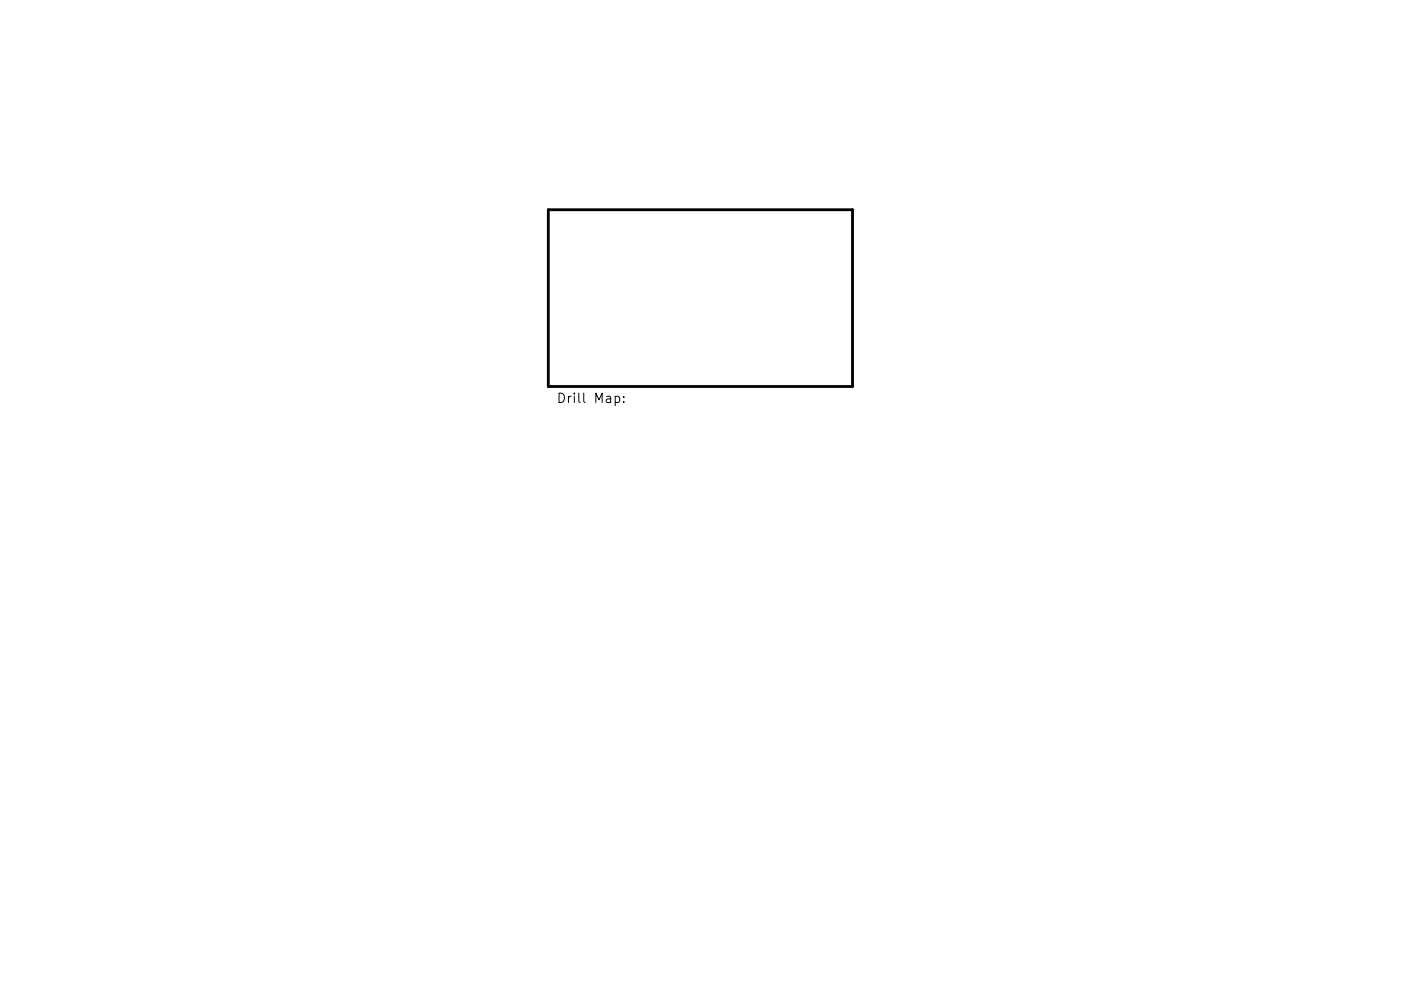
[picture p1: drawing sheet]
<svg xmlns="http://www.w3.org/2000/svg" width="297mm" height="210mm" viewBox="0 0 297 210" stroke-linecap="round" stroke-linejoin="round" font-family="sans-serif">
<defs><g id="words">
<text font-size="2.8" x="118" y="85.5">Drill Map:</text>
</g></defs>
<path d="M116.3 44.5h64.5v37.5h-64.5z" fill="none" stroke="#000" stroke-width=".6"/>
<path d="M130.4 84.2l.6-.1 .4 .4v.5l-.2 .3h-.8M132.2 85.2v.2M132.2 84.2v.2" fill="none" stroke="#000" stroke-width=".21"/>
<use href="#words"/>
</svg>
